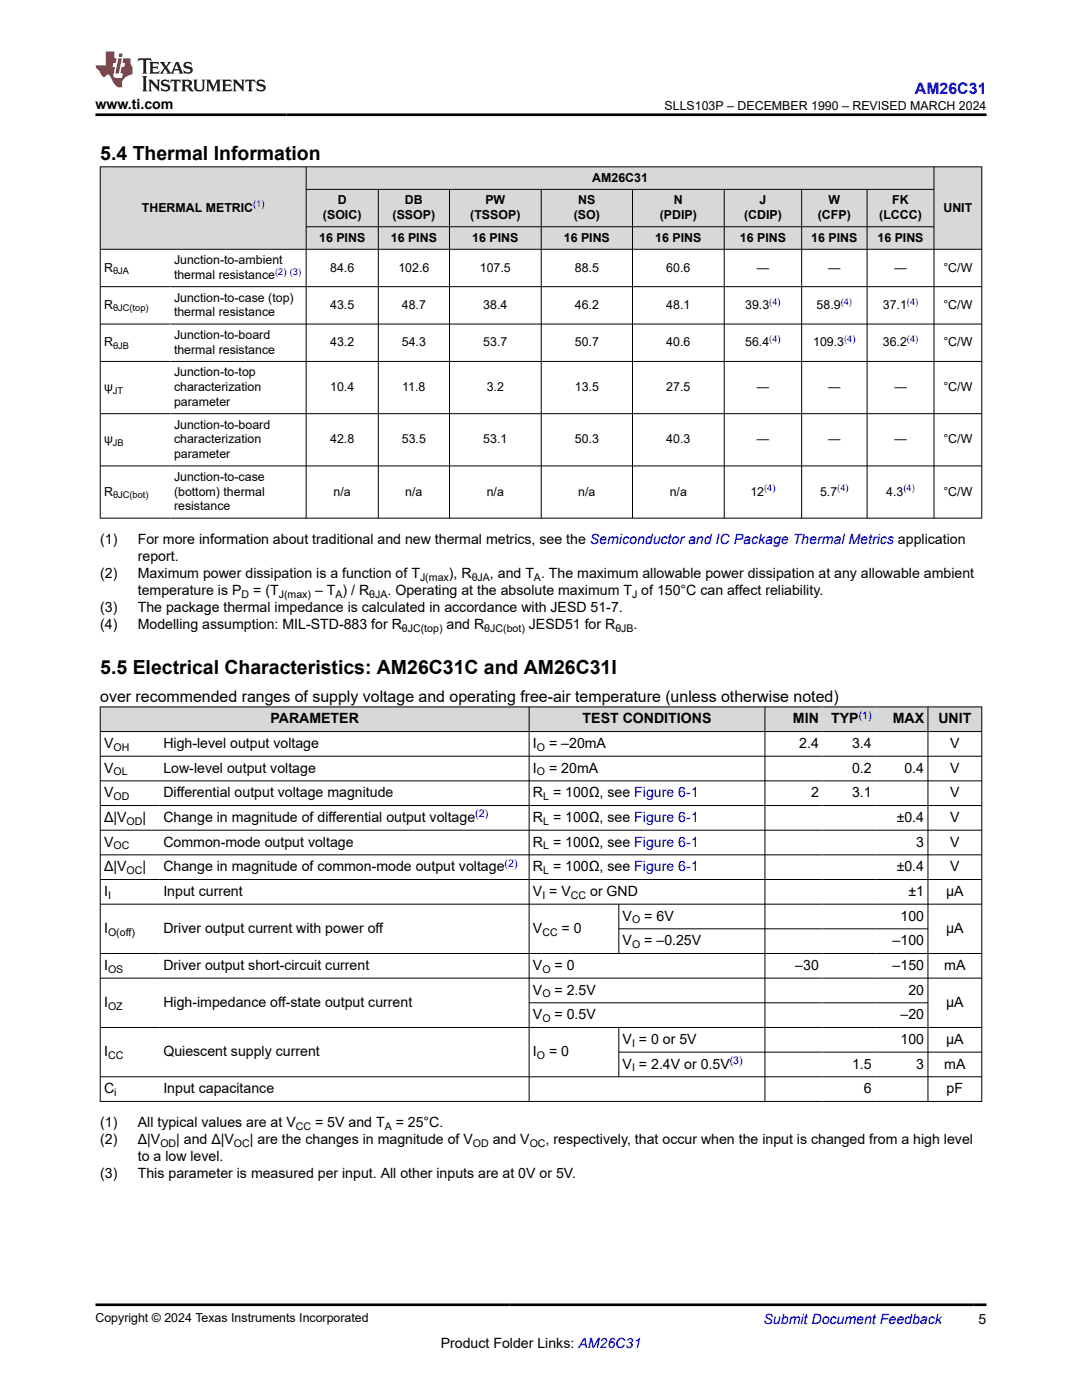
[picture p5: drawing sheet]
<svg xmlns="http://www.w3.org/2000/svg" width="216mm" height="279mm" viewBox="0 0 216 279" stroke-linecap="round" stroke-linejoin="round" font-family="sans-serif">
<defs><g id="words">
<g font-size="3.9">
<text x="20" y="32">5.4 Thermal Information</text>
<text x="20" y="134.6">5.5 Electrical Characteristics: AM26C31C and AM26C31I</text>
</g>
<text font-size="3.2" fill="#00f" x="182.6" y="18.7">AM26C31</text>
<text font-size="3.2" x="20" y="140">over recommended ranges of supply voltage and operating free-air temperature (unless otherwise noted)</text>
<g font-size="2.8">
<text x="19.1" y="21.8">www.ti.com</text>
<text x="20" y="108.6">(1)</text>
<text x="27.5" y="111.9">report.</text>
<text x="27.5" y="108.6">For more information about traditional and new thermal metrics, see the Semiconductor and IC Package Thermal Metrics application</text>
<text x="20" y="115.3">(2)</text>
<text x="27.5" y="115.3">Maximum power dissipation is a function of T</text>
<text x="27.5" y="118.7">temperature is P</text>
<text x="50.5" y="118.7">= (T</text>
<text x="62.9" y="118.7">– T ) / R</text>
<text x="77.3" y="118.7">. Operating at the absolute maximum T of 150°C can affect reliability.</text>
<text x="89.6" y="115.3">), R</text>
<text x="97.8" y="115.3">, and T . The maximum allowable power dissipation at any allowable ambient</text>
<text x="20" y="122.1">(3)</text>
<text x="20" y="125.5">(4)</text>
<text x="27.5" y="122.1">The package thermal impedance is calculated in accordance with JESD 51-7.</text>
<text x="27.5" y="125.5">Modelling assumption: MIL-STD-883 for R</text>
<text x="89.1" y="125.5">and R</text>
<text x="105.5" y="125.5">JESD51 for R</text>
<text x="126.4" y="125.5">.</text>
<text x="20.8" y="149.3">V</text>
<text x="32.6" y="149.3">High-level output voltage</text>
<text x="54" y="144.3">PARAMETER</text>
<text x="106.3" y="149.3">I</text>
<text x="109.6" y="149.3">= –20mA</text>
<text x="116.3" y="144.3">TEST CONDITIONS</text>
<text x="158.2" y="144.3">MIN</text>
<text x="159.5" y="149.3">2.4</text>
<text x="165.9" y="144.3">TYP</text>
<text x="170" y="149.3">3.4</text>
<text x="178.1" y="144.3">MAX</text>
<text x="187.2" y="144.3">UNIT</text>
<text x="189.6" y="149.3">V</text>
<text x="20.8" y="154.2">V</text>
<text x="32.6" y="154.2">Low-level output voltage</text>
<text x="106.3" y="154.2">I</text>
<text x="109.6" y="154.2">= 20mA</text>
<text x="170" y="154.2">0.2</text>
<text x="180.5" y="154.2">0.4</text>
<text x="189.6" y="154.2">V</text>
<text x="20.8" y="159.1">V</text>
<text x="32.6" y="159.1">Differential output voltage magnitude</text>
<text x="106.3" y="159.1">R = 100Ω, see Figure 6-1</text>
<text x="161.8" y="159.1">2</text>
<text x="170" y="159.1">3.1</text>
<text x="189.6" y="159.1">V</text>
<text x="20.8" y="164">Δ|V</text>
<text x="28.4" y="164">|</text>
<text x="32.6" y="164">Change in magnitude of differential output voltage</text>
<text x="106.3" y="164">R = 100Ω, see Figure 6-1</text>
<text x="178.9" y="164">±0.4</text>
<text x="189.6" y="164">V</text>
<text x="20.8" y="169">V</text>
<text x="20.8" y="173.9">Δ|V</text>
<text x="28.4" y="173.9">|</text>
<text x="32.6" y="169">Common-mode output voltage</text>
<text x="32.6" y="173.9">Change in magnitude of common-mode output voltage</text>
<text x="106.3" y="169">R = 100Ω, see Figure 6-1</text>
<text x="106.3" y="173.9">R = 100Ω, see Figure 6-1</text>
<text x="178.9" y="173.9">±0.4</text>
<text x="182.8" y="169">3</text>
<text x="189.6" y="169">V</text>
<text x="189.6" y="173.9">V</text>
<text x="20.8" y="178.8">I</text>
<text x="32.6" y="178.8">Input current</text>
<text x="106.3" y="178.8">V = V</text>
<text x="117.8" y="178.8">or GND</text>
<text x="181.3" y="178.8">±1</text>
<text x="188.8" y="178.8">μA</text>
<text x="124.2" y="183.7">V</text>
<text x="128.6" y="183.7">= 6V</text>
<text x="179.7" y="183.7">100</text>
<text x="20.8" y="186.2">I</text>
<text x="32.6" y="186.2">Driver output current with power off</text>
<text x="106.3" y="186.2">V</text>
<text x="112.1" y="186.2">= 0</text>
<text x="124.2" y="188.6">V</text>
<text x="128.6" y="188.6">= –0.25V</text>
<text x="178.1" y="188.6">–100</text>
<text x="188.8" y="186.2">μA</text>
<text x="20.8" y="193.6">I</text>
<text x="32.6" y="193.6">Driver output short-circuit current</text>
<text x="106.3" y="193.6">V</text>
<text x="110.7" y="193.6">= 0</text>
<text x="158.7" y="193.6">–30</text>
<text x="178.1" y="193.6">–150</text>
<text x="188.4" y="193.6">mA</text>
<text x="20.8" y="200.9">I</text>
<text x="32.6" y="200.9">High-impedance off-state output current</text>
<text x="106.3" y="198.5">V</text>
<text x="106.3" y="203.4">V</text>
<text x="110.7" y="198.5">= 2.5V</text>
<text x="110.7" y="203.4">= 0.5V</text>
<text x="179.7" y="203.4">–20</text>
<text x="181.3" y="198.5">20</text>
<text x="188.8" y="200.9">μA</text>
<text x="124.2" y="208.3">V = 0 or 5V</text>
<text x="179.7" y="208.3">100</text>
<text x="188.8" y="208.3">μA</text>
<text x="20.8" y="210.8">I</text>
<text x="32.6" y="210.8">Quiescent supply current</text>
<text x="106.3" y="210.8">I</text>
<text x="109.6" y="210.8">= 0</text>
<text x="124.2" y="213.2">V = 2.4V or 0.5V</text>
<text x="170" y="213.2">1.5</text>
<text x="182.8" y="213.2">3</text>
<text x="188.4" y="213.2">mA</text>
<text x="20.8" y="218.2">C</text>
<text x="32.6" y="218.2">Input capacitance</text>
<text x="172.4" y="218.2">6</text>
<text x="188.9" y="218.2">pF</text>
<text x="20" y="225">(1)</text>
<text x="27.5" y="225">All typical values are at V</text>
<text x="62.9" y="225">= 5V and T</text>
<text x="79" y="225">= 25°C.</text>
<text x="20" y="228.4">(2)</text>
<text x="27.5" y="228.4">Δ|V</text>
<text x="27.5" y="231.7">to a low level.</text>
<text x="35.2" y="228.4">| and Δ|V</text>
<text x="49.9" y="228.4">| are the changes in magnitude of V</text>
<text x="98.3" y="228.4">and V</text>
<text x="108.9" y="228.4">, respectively, that occur when the input is changed from a high level</text>
<text x="20" y="235.1">(3)</text>
<text x="27.5" y="235.1">This parameter is measured per input. All other inputs are at 0V or 5V.</text>
<text x="87.9" y="269">Product Folder Links: AM26C31</text>
<text x="195.3" y="264.2">5</text>
</g>
<text font-size="2.8" fill="#00f" x="152.4" y="264.2">Submit Document Feedback</text>
<g font-size="2.5">
<text x="132.6" y="21.9">SLLS103P – DECEMBER 1990 – REVISED MARCH 2024</text>
<text x="67.4" y="40.8">D</text>
<text x="80.8" y="40.8">DB</text>
<text x="96.9" y="40.8">PW</text>
<text x="115.4" y="40.8">NS</text>
<text x="118.2" y="36.3">AM26C31</text>
<text x="134.5" y="40.8">N</text>
<text x="151.5" y="40.8">J</text>
<text x="165.3" y="40.8">W</text>
<text x="178" y="40.8">FK</text>
<text x="28.3" y="42.2">THERMAL METRIC</text>
<text x="64.4" y="43.7">(SOIC)</text>
<text x="78.3" y="43.7">(SSOP)</text>
<text x="93.8" y="43.7">(TSSOP)</text>
<text x="114.5" y="43.7">(SO)</text>
<text x="131.7" y="43.7">(PDIP)</text>
<text x="148.5" y="43.7">(CDIP)</text>
<text x="163.2" y="43.7">(CFP)</text>
<text x="175.4" y="43.7">(LCCC)</text>
<text x="188.3" y="42.2">UNIT</text>
<text x="34.7" y="52.7">Junction-to-ambient</text>
<text x="63.7" y="48.2">16 PINS</text>
<text x="78" y="48.2">16 PINS</text>
<text x="94.2" y="48.2">16 PINS</text>
<text x="112.5" y="48.2">16 PINS</text>
<text x="130.8" y="48.2">16 PINS</text>
<text x="147.6" y="48.2">16 PINS</text>
<text x="161.9" y="48.2">16 PINS</text>
<text x="175.1" y="48.2">16 PINS</text>
<text x="20.8" y="54.2">R</text>
<text x="34.7" y="55.7">thermal resistance</text>
<text x="65.9" y="54.2">84.6</text>
<text x="79.5" y="54.2">102.6</text>
<text x="95.8" y="54.2">107.5</text>
<text x="114.7" y="54.2">88.5</text>
<text x="133" y="54.2">60.6</text>
<text x="151" y="54.2">—</text>
<text x="165.3" y="54.2">—</text>
<text x="178.5" y="54.2">—</text>
<text x="188.2" y="54.2">°C/W</text>
<text x="20.8" y="61.7">R</text>
<text x="34.7" y="60.2">Junction-to-case (top)</text>
<text x="34.7" y="63.1">thermal resistance</text>
<text x="65.9" y="61.7">43.5</text>
<text x="80.2" y="61.7">48.7</text>
<text x="96.4" y="61.7">38.4</text>
<text x="114.7" y="61.7">46.2</text>
<text x="133" y="61.7">48.1</text>
<text x="148.7" y="61.7">39.3</text>
<text x="163" y="61.7">58.9</text>
<text x="176.2" y="61.7">37.1</text>
<text x="188.2" y="61.7">°C/W</text>
<text x="20.8" y="69.1">R</text>
<text x="34.7" y="67.6">Junction-to-board</text>
<text x="34.7" y="70.6">thermal resistance</text>
<text x="65.9" y="69.1">43.2</text>
<text x="80.2" y="69.1">54.3</text>
<text x="96.4" y="69.1">53.7</text>
<text x="114.7" y="69.1">50.7</text>
<text x="133" y="69.1">40.6</text>
<text x="148.7" y="69.1">56.4</text>
<text x="162.3" y="69.1">109.3</text>
<text x="176.2" y="69.1">36.2</text>
<text x="188.2" y="69.1">°C/W</text>
<text x="34.7" y="75.1">Junction-to-top</text>
<text x="20.8" y="78.1">ψ</text>
<text x="34.7" y="78.1">characterization</text>
<text x="34.7" y="81">parameter</text>
<text x="65.9" y="78.1">10.4</text>
<text x="80.3" y="78.1">11.8</text>
<text x="97.1" y="78.1">3.2</text>
<text x="114.7" y="78.1">13.5</text>
<text x="133" y="78.1">27.5</text>
<text x="151" y="78.1">—</text>
<text x="165.3" y="78.1">—</text>
<text x="178.5" y="78.1">—</text>
<text x="188.2" y="78.1">°C/W</text>
<text x="20.8" y="88.5">ψ</text>
<text x="34.7" y="85.5">Junction-to-board</text>
<text x="34.7" y="88.5">characterization</text>
<text x="65.9" y="88.5">42.8</text>
<text x="80.2" y="88.5">53.5</text>
<text x="96.4" y="88.5">53.1</text>
<text x="114.7" y="88.5">50.3</text>
<text x="133" y="88.5">40.3</text>
<text x="151" y="88.5">—</text>
<text x="165.3" y="88.5">—</text>
<text x="178.5" y="88.5">—</text>
<text x="188.2" y="88.5">°C/W</text>
<text x="34.7" y="91.4">parameter</text>
<text x="34.7" y="95.9">Junction-to-case</text>
<text x="20.8" y="98.9">R</text>
<text x="34.7" y="98.9">(bottom) thermal</text>
<text x="34.7" y="101.9">resistance</text>
<text x="66.6" y="98.9">n/a</text>
<text x="80.9" y="98.9">n/a</text>
<text x="97.1" y="98.9">n/a</text>
<text x="115.4" y="98.9">n/a</text>
<text x="133.6" y="98.9">n/a</text>
<text x="149.7" y="98.9">12</text>
<text x="163.6" y="98.9">5.7</text>
<text x="176.8" y="98.9">4.3</text>
<text x="188.2" y="98.9">°C/W</text>
<text x="19.1" y="263.9">Copyright © 2024 Texas Instruments Incorporated</text>
</g>
<g font-size="2.1">
<text x="48.2" y="119.3">D</text>
<text x="55.6" y="119.3">J(max)</text>
<text x="66.9" y="119.3">A</text>
<text x="73.7" y="119.3">θJA</text>
<text x="83.8" y="115.9">J(max</text>
<text x="94.1" y="115.9">θJA</text>
<text x="106.6" y="115.9">A</text>
<text x="126.1" y="119.3">J</text>
<text x="80.2" y="126.1">θJC(top)</text>
<text x="96.6" y="126.1">θJC(bot)</text>
<text x="122.8" y="126.1">θJB</text>
<text x="22.6" y="149.8">OH</text>
<text x="107.1" y="149.8">O</text>
<text x="22.6" y="154.8">OL</text>
<text x="107.1" y="154.8">O</text>
<text x="22.6" y="159.7">OD</text>
<text x="108.4" y="159.7">L</text>
<text x="25.3" y="164.6">OD</text>
<text x="108.4" y="164.6">L</text>
<text x="22.6" y="169.5">OC</text>
<text x="108.4" y="169.5">L</text>
<text x="21.6" y="179.4">I</text>
<text x="25.3" y="174.4">OC</text>
<text x="108.2" y="179.4">I</text>
<text x="108.4" y="174.4">L</text>
<text x="113.9" y="179.4">CC</text>
<text x="126.1" y="184.3">O</text>
<text x="21.6" y="186.7">O(off)</text>
<text x="108.2" y="186.7">CC</text>
<text x="126.1" y="189.2">O</text>
<text x="21.6" y="194.1">OS</text>
<text x="108.2" y="194.1">O</text>
<text x="21.6" y="201.5">OZ</text>
<text x="108.2" y="199">O</text>
<text x="108.2" y="204">O</text>
<text x="126.1" y="208.9">I</text>
<text x="21.6" y="211.4">CC</text>
<text x="107.1" y="211.4">O</text>
<text x="126.1" y="213.8">I</text>
<text x="22.8" y="218.7">i</text>
<text x="59" y="225.5">CC</text>
<text x="76.8" y="225.5">A</text>
<text x="32" y="228.9">OD</text>
<text x="46.7" y="228.9">OC</text>
<text x="94.4" y="228.9">OD</text>
<text x="105.7" y="228.9">OC</text>
</g>
<g font-size="2.1" fill="#00f">
<text x="171.3" y="143.4">(1)</text>
<text x="94.8" y="163.1">(2)</text>
<text x="100.7" y="172.9">(2)</text>
<text x="145.6" y="212.3">(3)</text>
</g>
<g font-size="1.9" fill="#00f">
<text x="50.5" y="41.4">(1)</text>
<text x="54.9" y="54.9">(2) (3)</text>
<text x="153.5" y="60.8">(4)</text>
<text x="167.8" y="60.8">(4)</text>
<text x="181" y="60.8">(4)</text>
<text x="153.5" y="68.3">(4)</text>
<text x="168.4" y="68.3">(4)</text>
<text x="181" y="68.3">(4)</text>
<text x="152.5" y="98.1">(4)</text>
<text x="167.1" y="98.1">(4)</text>
<text x="180.3" y="98.1">(4)</text>
</g>
<g font-size="1.9">
<text x="22.6" y="54.7">θJA</text>
<text x="22.6" y="62.1">θJC(top)</text>
<text x="22.6" y="69.6">θJB</text>
<text x="22.5" y="78.6">JT</text>
<text x="22.5" y="89">JB</text>
<text x="22.6" y="99.4">θJC(bot)</text>
</g>
</g></defs>
<g fill="#d8d8d8">
<path d="M20 33.3h175.9v4.5h-175.9z" fill-rule="evenodd"/>
<path d="M20.1 33.4h40.9v16.3h-40.9z" fill-rule="evenodd"/>
<path d="M61.2 33.4h125.1v4.3h-125.1z" fill-rule="evenodd"/>
<path d="M186.4 33.4h9.4v16.3h-9.4z" fill-rule="evenodd"/>
<path d="M61.2 37.9h14.2v7.3h-14.2z" fill-rule="evenodd"/>
<path d="M75.5 37.9h14.1v7.3h-14.1z" fill-rule="evenodd"/>
<path d="M89.8 37.9h18.1v7.3h-18.1z" fill-rule="evenodd"/>
<path d="M108.1 37.9h18v7.3h-18z" fill-rule="evenodd"/>
<path d="M126.3 37.9h18.2v7.3h-18.2z" fill-rule="evenodd"/>
<path d="M144.6 37.9h15.3v7.3h-15.3z" fill-rule="evenodd"/>
<path d="M160 37.9h13v7.3h-13z" fill-rule="evenodd"/>
<path d="M173.1 37.9h13.2v7.3h-13.2z" fill-rule="evenodd"/>
<path d="M61.2 45.3h14.2v4.4h-14.2z" fill-rule="evenodd"/>
<path d="M75.5 45.3h14.1v4.4h-14.1z" fill-rule="evenodd"/>
<path d="M89.8 45.3h18.1v4.4h-18.1z" fill-rule="evenodd"/>
<path d="M108.1 45.3h18v4.4h-18z" fill-rule="evenodd"/>
<path d="M126.3 45.3h18.2v4.4h-18.2z" fill-rule="evenodd"/>
<path d="M144.6 45.3h15.3v4.4h-15.3z" fill-rule="evenodd"/>
<path d="M160 45.3h13v4.4h-13z" fill-rule="evenodd"/>
<path d="M173.1 45.3h13.2v4.4h-13.2z" fill-rule="evenodd"/>
</g>
<g fill="none" stroke="#000" stroke-width=".2">
<path d="M19.9 33.3h176.1M20 33.2v70.3M61.1 33.2v70.3M61.1 37.8h125.3M75.5 37.8v65.7M89.7 37.8v65.7M108 37.8v65.7M126.2 37.8v65.7M144.5 37.8v65.7M160 37.8v65.7M173 37.8v65.7M186.4 33.2v70.3"/>
<path d="M195.9 33.2v70.3M19.9 49.8h176.1M19.9 57.2h176.1M61.1 45.3h125.3M19.9 64.7h176.1M19.9 72.1h176.1M19.9 82.6h176.1M19.9 93h176.1M19.9 103.4h176.1"/>
</g>
<g fill="#d8d8d8">
<path d="M20 141.1h175.9v4.9h-175.9z" fill-rule="evenodd"/>
<path d="M20.1 141.1h85.4v4.8h-85.4z" fill-rule="evenodd"/>
<path d="M105.6 141.1h47v4.8h-47z" fill-rule="evenodd"/>
<path d="M152.7 141.1h11.4v4.8h-11.4z" fill-rule="evenodd"/>
<path d="M164.1 141.1h10.5v4.8h-10.5z" fill-rule="evenodd"/>
<path d="M174.6 141.1h10.5v4.8h-10.5z" fill-rule="evenodd"/>
<path d="M185.2 141.1h10.6v4.8h-10.6z" fill-rule="evenodd"/>
</g>
<g fill="none" stroke="#000" stroke-width=".2">
<path d="M19.9 141.1h176.1M19.9 146h176.1M19.9 150.9h176.1M19.9 155.8h176.1M20 141v78.9M105.6 141v78.9M152.6 141v78.9M185.2 141v78.9M195.9 141v78.9M19.9 160.8h176.1M19.9 165.7h176.1M19.9 170.6h176.1"/>
<path d="M19.9 175.5h176.1M19.9 180.4h176.1M19.9 190.3h176.1M19.9 195.2h176.1M123.5 180.4v10M123.5 185.4h61.7M19.9 205.1h176.1M19.9 214.9h176.1M19.9 219.8h176.1M105.6 200.1h79.6M123.5 205.1v9.9M123.5 210h72.5"/>
</g>
<path d="M27.7 11.6l-.2 .6 .5-.2h.6v.1v2.2l-.2 .4h1l-.2-.4v-2.2v-.1h.5l.5 .2-.1-.6zM29.8 12.4l.2 .3v1.6l-.2 .4h1.9l.1-.6a1.08 1.08 0 0 1-1.3 .2v-.7h.6l.4 .2v-.7l-.4 .2h-.6v-.5l.2-.2a1 1 0 0 1 1 .3l-.1-.5zM31.8 12.4l1 1.1-1 1.2h.9l-.2-.2 .4-.8 .5 .8-.2 .2h1.6l-.2-.2 .1-.5h1l.1 .5-.1 .2h.9l-.2-.4-.8-1.9h-.5l-1 2.1-.8-1.1 .9-1h-.8l.2 .2-.5 .6-.3-.6 .1-.2zM35.2 12.8l.4 1h-.8zM36.8 12.5a.65 .65 0 0 0-.2 .7 .65 .65 0 0 0 .6 .5l.7 .1 .1 .3a.79 .79 0 0 1-.7 .4 .79 .79 0 0 1-.7-.5l.1 .7 .2-.1a.93 .93 0 0 0 1.1 0 .93 .93 0 0 0 .4-.9 1.46 1.46 0 0 0-1.2-.6l-.1-.3a1.09 1.09 0 0 1 1.2 .2l-.2-.6-.1 .1-.6-.2zM28.4 15.2l.2 .4v2.2l-.2 .4h1l-.2-.4v-2.2l.2-.4zM29.6 15.9l.2 .4v1.5l-.2 .4h.8l-.3-.4v-1.3l1.7 1.8v-2l.2-.4h-.8l.2 .2 .1 1.1-1.2-1.3zM32.3 16a.65 .65 0 0 0-.2 .8 .65 .65 0 0 0 .7 .4l.6 .2 .1 .2a.79 .79 0 0 1-.7 .4 .79 .79 0 0 1-.7-.5l.1 .7 .2-.1a.93 .93 0 0 0 1.1 .1 .93 .93 0 0 0 .4-1 1.46 1.46 0 0 0-1.2-.5l-.1-.4a1.09 1.09 0 0 1 1.2 .2l-.2-.6-.1 .1-.6-.1zM34.1 15.9l-.1 .6a.63 .63 0 0 1 .7-.3l.1 1.6-.3 .4h1l-.2-.4v-1.6a.66 .66 0 0 1 .8 .3l-.1-.6zM36.2 15.9l.2 .4v1.5l-.2 .4h.9l-.2-.2v-.7h.5l.1 .2a.79 .79 0 0 0 1.2 .6l-1-.9a.61 .61 0 0 0 .6-.6 .61 .61 0 0 0-.5-.7zM36.9 16.2h.2a.47 .47 0 0 1 .5 .1 .47 .47 0 0 1 .1 .5l-.2 .1-.6 .1zM38.5 15.9l.2 .2a2.27 2.27 0 0 0 .4 2 1.04 1.04 0 0 0 1.7-.7v-1.3l.2-.2h-.8l.2 .4v1.1a.6 .6 0 0 1-.6 .6 .6 .6 0 0 1-.6-.6v-1.1l.3-.4zM41.1 15.9l.2 .4v1.5l-.2 .4h.7l-.2-.4v-1.4l.9 1.9 .8-1.9v1.4l-.2 .4h1l-.3-.4v-1.5l.3-.4h-.8l-.7 1.5-.7-1.5zM44.3 15.9l.2 .4v1.5l-.2 .4h1.9l.1-.6a1.09 1.09 0 0 1-1.3 .2v-.7h.6l.4 .2v-.6l-.4 .2h-.6v-.6l.2-.1a1.01 1.01 0 0 1 1 .3l-.1-.6zM46.4 15.9l.3 .4v1.5l-.3 .4h.8l-.2-.4v-1.3l1.6 1.8v-2l.2-.4h-.7l.2 .2v1.1l-1.2-1.3zM49 15.9l-.1 .6a.63 .63 0 0 1 .8-.3v1.6l-.3 .4h1l-.2-.4v-1.6a.66 .66 0 0 1 .8 .3l-.1-.6zM51.4 16a.65 .65 0 0 0-.2 .8 .65 .65 0 0 0 .6 .4l.6 .2 .2 .2a.79 .79 0 0 1-.8 .4 .79 .79 0 0 1-.6-.5l.1 .7 .2-.1a.93 .93 0 0 0 1 .1 .93 .93 0 0 0 .5-1 1.46 1.46 0 0 0-1.3-.5l-.1-.4a1.09 1.09 0 0 1 1.3 .2l-.2-.6-.2 .1-.5-.1z" fill="#231f20"/>
<path d="M21.1 10.3v2.7h-2.1l.1 .4 .9 1a.95 .95 0 0 0 .9 .9 .59 .59 0 0 1 .6-.4 .59 .59 0 0 1 .5 .3l.4 .8a1.59 1.59 0 0 0 2.1 1.4 1.61 1.61 0 0 1 1-2.3l1-.3-.1-1.5a1.59 1.59 0 0 1-.4-1.7h-1.4l-.2 .9h.5l-.1 .9h-.5l-.2 .9v.3l.4 .1-.2 .9h-.6a.73 .73 0 0 1-1.1-.7l.3-1.5h-.5l.2-.9h.5l.2-.9h-.5v-1.3zM23.6 11.6l-.6 3.1h.7l.6-3.1zM23.8 10.7l-.1 .6h.7l.1-.6z" fill="#ed1c24"/>
<path d="M19.1 22.9h177.8M19.1 260.4h177.8" fill="none" stroke="#000" stroke-width=".53"/>
<use href="#words"/>
</svg>
